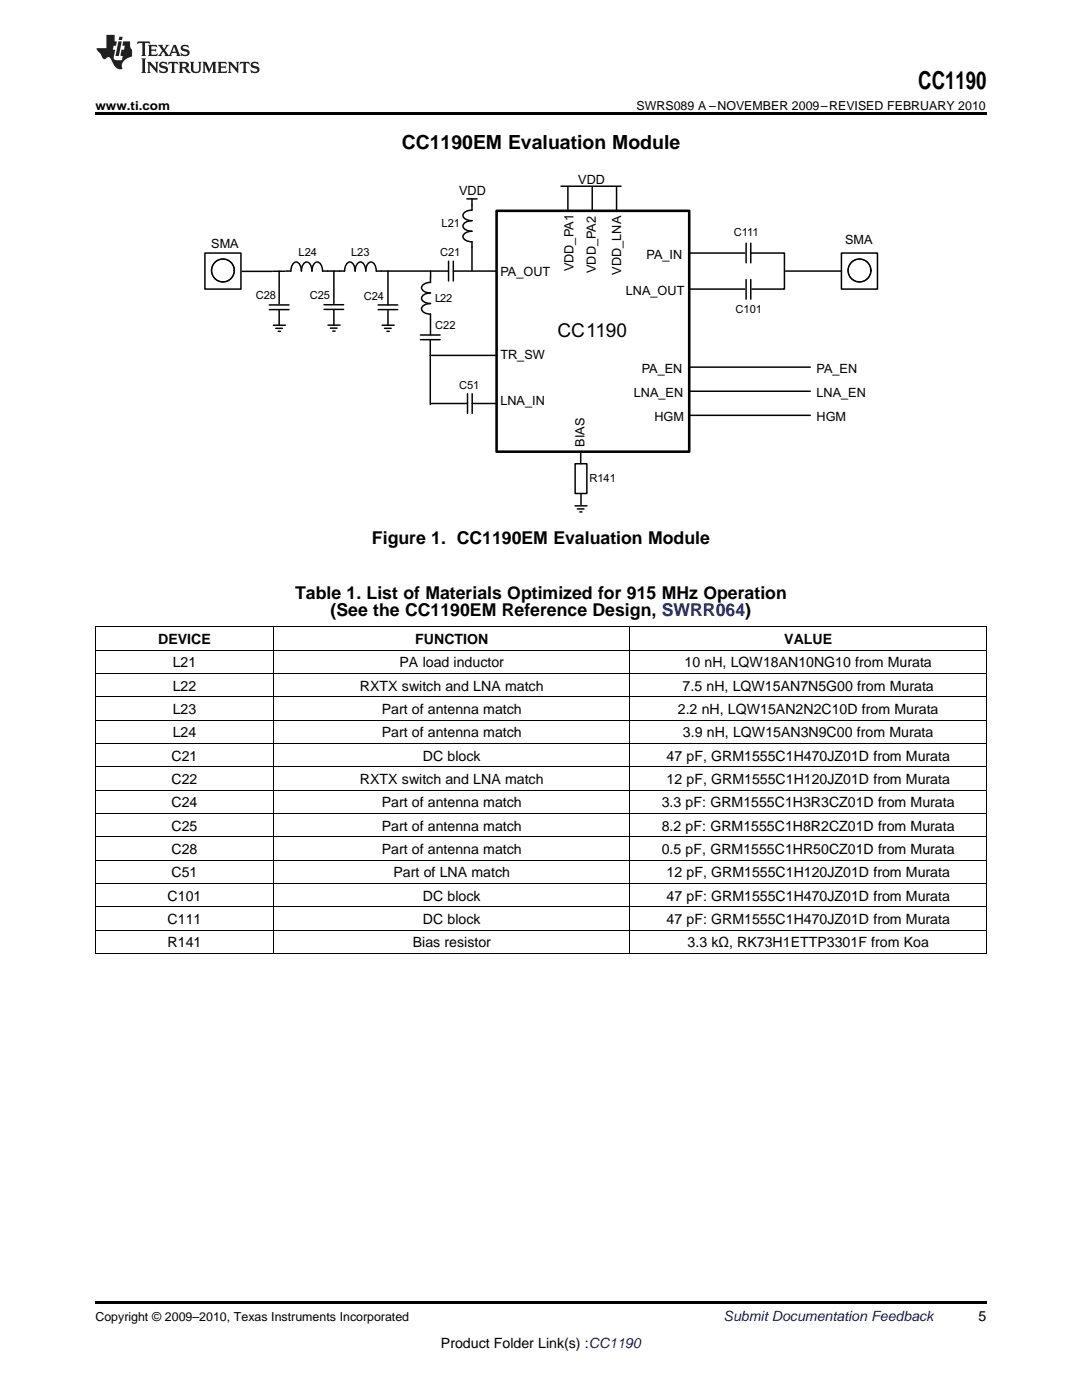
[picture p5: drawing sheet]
<svg xmlns="http://www.w3.org/2000/svg" width="216mm" height="279mm" viewBox="0 0 216 279" stroke-linecap="round" stroke-linejoin="round" font-family="sans-serif">
<defs><g id="words">
<text font-size="4.9" x="183.2" y="17.8">CC1190</text>
<text font-size="3.9" x="80.2" y="29.7">CC1190EM Evaluation Module</text>
<text font-size="3.8" fill="#010202" x="111.3" y="67.2">CC1190</text>
<g font-size="3.5">
<text x="74.2" y="108.5">Figure 1. CC1190EM Evaluation Module</text>
<text x="58.9" y="119.5">Table 1. List of Materials Optimized for 915 MHz Operation</text>
<text x="66" y="123">(See the CC1190EM Reference Design, SWRR064)</text>
</g>
<g font-size="2.8">
<text x="31.6" y="128.5">DEVICE</text>
<text x="82.9" y="128.5">FUNCTION</text>
<text x="156.5" y="128.5">VALUE</text>
<text x="34.5" y="133.2">L21</text>
<text x="34.5" y="137.8">L22</text>
<text x="71.8" y="137.8">RXTX switch and LNA match</text>
<text x="79.7" y="133.2">PA load inductor</text>
<text x="136.2" y="137.8">7.5 nH, LQW15AN7N5G00 from Murata</text>
<text x="136.6" y="133.2">10 nH, LQW18AN10NG10 from Murata</text>
<text x="34.5" y="142.5">L23</text>
<text x="76.2" y="142.5">Part of antenna match</text>
<text x="135.3" y="142.5">2.2 nH, LQW15AN2N2C10D from Murata</text>
<text x="34.5" y="147.1">L24</text>
<text x="76.2" y="147.1">Part of antenna match</text>
<text x="136.3" y="147.1">3.9 nH, LQW15AN3N9C00 from Murata</text>
<text x="34.2" y="151.8">C21</text>
<text x="84.4" y="151.8">DC block</text>
<text x="133" y="151.8">47 pF, GRM1555C1H470JZ01D from Murata</text>
<text x="34.2" y="156.5">C22</text>
<text x="34.2" y="161.1">C24</text>
<text x="71.8" y="156.5">RXTX switch and LNA match</text>
<text x="76.2" y="161.1">Part of antenna match</text>
<text x="132" y="161.1">3.3 pF: GRM1555C1H3R3CZ01D from Murata</text>
<text x="133" y="156.5">12 pF, GRM1555C1H120JZ01D from Murata</text>
<text x="34.2" y="165.8">C25</text>
<text x="76.2" y="165.8">Part of antenna match</text>
<text x="132" y="165.8">8.2 pF: GRM1555C1H8R2CZ01D from Murata</text>
<text x="34.2" y="170.4">C28</text>
<text x="76.2" y="170.4">Part of antenna match</text>
<text x="132" y="170.4">0.5 pF, GRM1555C1HR50CZ01D from Murata</text>
<text x="33.4" y="179.7">C101</text>
<text x="34.2" y="175.1">C51</text>
<text x="78.5" y="175.1">Part of LNA match</text>
<text x="84.4" y="179.7">DC block</text>
<text x="133" y="175.1">12 pF, GRM1555C1H120JZ01D from Murata</text>
<text x="133" y="179.7">47 pF: GRM1555C1H470JZ01D from Murata</text>
<text x="33.4" y="184.4">C111</text>
<text x="84.4" y="184.4">DC block</text>
<text x="133" y="184.4">47 pF: GRM1555C1H470JZ01D from Murata</text>
<text x="33.4" y="189.1">R141</text>
<text x="82.4" y="189.1">Bias resistor</text>
<text x="137.2" y="189.1">3.3 kΩ, RK73H1ETTP3301F from Koa</text>
<text x="195.3" y="263.6">5</text>
<text x="88" y="269">Product Folder Link(s) :CC1190</text>
</g>
<text font-size="2.8" fill="#0000c8" x="144.4" y="263.6">Submit Documentation Feedback</text>
<g font-size="2.5">
<text x="19" y="21.9">www.ti.com</text>
<text x="127" y="21.9">SWRS089 A –NOVEMBER 2009–REVISED FEBRUARY 2010</text>
<text x="19" y="263.6">Copyright © 2009–2010, Texas Instruments Incorporated</text>
</g>
<g font-size="2.5" fill="#010202">
<text x="91.6" y="38.9">VDD</text>
<text x="115.4" y="36.7">VDD</text>
<text x="42.2" y="49.4">SMA</text>
<text x="129" y="51.6">PA_IN</text>
<text x="168.6" y="48.8">SMA</text>
<text x="99.8" y="55.1">PA_OUT</text>
<text x="114.4" y="54.2" transform="rotate(-90 114.4 54.2)">VDD_PA1</text>
<text x="118.9" y="54.5" transform="rotate(-90 118.9 54.5)">VDD_PA2</text>
<text x="123.9" y="54.8" transform="rotate(-90 123.9 54.8)">VDD_LNA</text>
<text x="124.9" y="58.9">LNA_OUT</text>
<text x="99.8" y="71.7">TR_SW</text>
<text x="128.1" y="74.5">PA_EN</text>
<text x="162.9" y="74.5">PA_EN</text>
<text x="99.8" y="80.9">LNA_IN</text>
<text x="126.5" y="79.3">LNA_EN</text>
<text x="162.9" y="79.3">LNA_EN</text>
<text x="116.6" y="89.1" transform="rotate(-90 116.6 89.1)">BIAS</text>
<text x="130.6" y="84.1">HGM</text>
<text x="162.9" y="84.1">HGM</text>
</g>
<g font-size="2.2" fill="#010202">
<text x="88.1" y="45.3">L21</text>
<text x="146.4" y="47.2">C111</text>
<text x="59.6" y="51">L24</text>
<text x="70" y="51">L23</text>
<text x="87.8" y="51">C21</text>
<text x="51" y="59.6">C28</text>
<text x="61.8" y="59.6">C25</text>
<text x="72.6" y="59.9">C24</text>
<text x="86.8" y="60.2">L22</text>
<text x="86.8" y="65.6">C22</text>
<text x="146.8" y="62.4">C101</text>
<text x="91.6" y="77.7">C51</text>
<text x="117.6" y="96.1">R141</text>
</g>
</g></defs>
<g fill="#231f20">
<path d="M27.5 8.3l-.1 .5 .4-.2h.6v.1v2.1l-.2 .4h1l-.3-.4v-2.1l.1-.1h.5l.5 .2-.2-.5zM29.5 9l.2 .3v1.5l-.2 .4h1.8l.2-.6a1.04 1.04 0 0 1-1.3 .2v-.7h.6l.3 .2v-.6l-.3 .2h-.6v-.6l.8-.1 .4 .3-.2-.5zM31.5 9l.9 1.1-.9 1.1h.8l-.2-.2 .5-.7 .4 .7-.2 .2h1.5l-.1-.2 .1-.4h.9l.1 .4-.2 .2h1l-.3-.3-.7-1.9h-.5l-.9 2-.8-1 .9-1h-.8l.1 .3-.3 .5-.4-.6 .2-.2zM34.7 9.3l.4 1h-.7zM36.3 9.1a.63 .63 0 0 0-.2 .7 .63 .63 0 0 0 .6 .4l.6 .2 .1 .2a.75 .75 0 0 1-.7 .4 .75 .75 0 0 1-.6-.5l.1 .7 .1-.1a1.11 1.11 0 0 0 1.5-.6 1.13 1.13 0 0 0-1.2-.8l-.1-.4a1.04 1.04 0 0 1 1.2 .2l-.2-.5-.1 .1-.5-.2zM28.2 11.7l.2 .3v2.2l-.2 .4h1l-.3-.4v-2.2l.3-.3zM29.3 12.3l.3 .4v1.5l-.3 .4h.8l-.2-.4v-1.3l1.5 1.7v-1.9l.2-.4h-.7l.2 .4v.9l-1.1-1.3zM32 12.5a.62 .62 0 0 0-.2 .7 .62 .62 0 0 0 .6 .4l.6 .1 .1 .3a.76 .76 0 0 1-.7 .3 .76 .76 0 0 1-.6-.4l.1 .7 .1-.1a1.11 1.11 0 0 0 1.5-.6 1.13 1.13 0 0 0-1.2-.8l-.1-.4a1.04 1.04 0 0 1 1.2 .2l-.2-.6-.1 .1-.5-.1zM33.7 12.3l-.2 .7a.61 .61 0 0 1 .8-.4v1.6l-.2 .4h.9l-.2-.4v-1.6a.63 .63 0 0 1 .8 .4l-.2-.7zM35.6 12.3l.3 .4v1.5l-.3 .4h1l-.2-.2v-.8l.5 .2a.76 .76 0 0 0 1.2 .7l-1-1a.58 .58 0 0 0 .6-.5 .58 .58 0 0 0-.5-.6zM36.4 12.7l.1-.1a.45 .45 0 0 1 .5 .1 .45 .45 0 0 1 .1 .5l-.7 .2zM37.9 12.3l.2 .2a2.17 2.17 0 0 0 .3 1.9 .99 .99 0 0 0 1.6-.6v-1.1l.2-.4h-.7l.2 .2a1.92 1.92 0 0 1-.2 1.8 .6 .6 0 0 1-.9-.5v-1.1l.2-.4zM40.4 12.3l.2 .4v1.5l-.2 .4h.7l-.2-.4v-1.4l.8 1.8 .8-1.8v1.4l-.2 .4h.9l-.2-.4v-1.5l.2-.4h-.8l-.6 1.5-.6-1.5zM43.4 12.3l.2 .4v1.5l-.2 .4h1.8l.2-.6a1.04 1.04 0 0 1-1.3 .2v-.7h.5l.4 .2v-.6l-.4 .2h-.5v-.7h.8l.3 .3-.1-.6zM45.5 12.3l.2 .4v1.5l-.2 .4h.7l-.2-.4v-1.3l1.5 1.7v-1.9l.2-.4h-.7l.2 .4v.9l-1.1-1.3zM47.9 12.3l-.1 .7a.61 .61 0 0 1 .8-.4v1.6l-.3 .4h1l-.3-.4 .1-1.6a.63 .63 0 0 1 .7 .4l-.1-.7zM50.2 12.5a.62 .62 0 0 0-.2 .7 .62 .62 0 0 0 .6 .4l.6 .1 .2 .3a.76 .76 0 0 1-.8 .3 .76 .76 0 0 1-.6-.4l.1 .7 .2-.1a1.11 1.11 0 0 0 1.5-.6 1.13 1.13 0 0 0-1.3-.8l-.1-.4a1.04 1.04 0 0 1 1.2 .2l-.1-.6-.2 .1-.5-.1z"/>
<path d="M21.2 7v2.6h-1.9l.1 .4 .7 .9a.91 .91 0 0 0 1 .9 .56 .56 0 0 1 .5-.4 .56 .56 0 0 1 .5 .3l.4 .8a1.53 1.53 0 0 0 1.9 1.2 1.54 1.54 0 0 1 1-2.1l.9-.3v-1.4a1.52 1.52 0 0 1-.3-1.6h-1.4l-.2 .8h.5l-.2 .8h-.4l-.2 1v.2l.4 .1-.2 .8a1.93 1.93 0 0 1-1.6-.2l.3-1.9h-.5l.2-.8h.4l.2-.8h-.4v-1.3zM23.6 8.3l-.6 2.9h.7l.6-2.9zM23.8 7.3l-.1 .7h.6l.2-.7z"/>
</g>
<path d="M137.2 78.1h24.5M137.6 73.3h24.1M137.4 82.9h24.3" fill="none" stroke="#010202" stroke-width=".3"/>
<path d="M99.1 42.1h38.4v48h-38.4z" fill-rule="evenodd" fill="#fff"/>
<path d="M99.1 42.1h38.4v48h-38.4z" fill="none" stroke="#010202" stroke-width=".51"/>
<path d="M111.9 37.2h12M113.3 37.2v4.6M118.2 37.2v4.7M123 37.2v4.8" fill="none" stroke="#010202" stroke-width=".3"/>
<path d="M114.8 92.5h2.3v6h-2.3z" fill-rule="evenodd" fill="#fff"/>
<g fill="none" stroke="#010202" stroke-width=".3">
<path d="M93.2 39.7h2M94.2 39.7v2.2a1.68 1.68 0 0 0-1.8 1.1 1.5 1.5 0 0 0 1.8 1 1.7 1.7 0 0 0-1.8 1.1 1.5 1.5 0 0 0 1.8 1.1 1.7 1.7 0 0 0-1.8 1 1.5 1.5 0 0 0 1.8 1.1v5.7M57 54.1h1a1.7 1.7 0 0 1 1.1-1.8 1.51 1.51 0 0 1 1 1.8 1.7 1.7 0 0 1 1.1-1.8 1.49 1.49 0 0 1 1 1.8 1.7 1.7 0 0 1 1.1-1.8 1.5 1.5 0 0 1 1.1 1.8h4.4a1.7 1.7 0 0 1 1-1.8 1.49 1.49 0 0 1 1.1 1.8 1.69 1.69 0 0 1 1-1.8 1.51 1.51 0 0 1 1.1 1.8 1.68 1.68 0 0 1 1-1.8 1.51 1.51 0 0 1 1.1 1.8h14.4M66.6 54.1v6.5M85.9 54.1v2.3a1.67 1.67 0 0 0-1.8 1 1.48 1.48 0 0 0 1.8 1.1 1.67 1.67 0 0 0-1.8 1 1.48 1.48 0 0 0 1.8 1.1 1.67 1.67 0 0 0-1.8 1 1.46 1.46 0 0 0 1.8 1.1v1M89.5 52.1v4M90.5 54.1h8.5M90.5 52.1v4M137.4 50.5h11.2M137.4 57.7h11.2M64.7 61.7h3.9M64.7 60.8h3.9"/>
<path d="M65.5 64.9h2.3M65.9 65.5h1.4M66.4 66.1h.5M66.6 61.9v3M83.9 67.8h3.9M83.9 66.9h3.9M85.8 70.9h13M85.9 67.8v12.9M94.2 80.5h4.9M114.8 92.5h2.3v6h-2.3zM115.9 90.1v2.4M115.9 98.6v2.1"/>
<path d="M114.7 101h2.4M115.2 101.6h1.3M115.7 102.2h.4"/>
</g>
<path d="M40.9 50.5h7.2v7.2h-7.2z" fill-rule="evenodd" fill="#fff"/>
<path d="M40.9 50.5h7.2v7.2h-7.2z" fill="none" stroke="#010202" stroke-width=".3"/>
<circle cx="44.5" cy="54" r="2.28" fill="#fff"/>
<circle cx="44.5" cy="54" r="2.28" fill="none" stroke="#010202" stroke-width=".2"/>
<circle cx="44.5" cy="54" r="2.28" fill="none" stroke="#010202" stroke-width=".3"/>
<path d="M167.9 50.5h7.2v7.2h-7.2z" fill-rule="evenodd" fill="#fff"/>
<path d="M167.9 50.5h7.2v7.2h-7.2z" fill="none" stroke="#010202" stroke-width=".3"/>
<circle cx="171.5" cy="54" r="2.28" fill="#fff"/>
<circle cx="171.5" cy="54" r="2.28" fill="none" stroke="#010202" stroke-width=".2"/>
<g fill="none" stroke="#010202" stroke-width=".3">
<path d="M48.3 54.2h6M54.5 54.1h2.4M55.7 54.1v6.5M77.4 54.1v6.7M148.9 48.5v3.9M148.9 55.8v3.9M149.8 50.5h6.7v7.2h-6.5M149.8 48.5v3.9M149.8 55.8v3.9M156.8 54.1h11.1M53.7 61.8h4M53.7 60.9h4"/>
<path d="M54.6 64.9h2.3M55 65.5h1.3M55.5 66.1h.4M55.7 61.9v3M75.5 61.8h3.9M75.5 60.9h3.9M76.2 64.9h2.4M76.7 65.5h1.4M77.2 66.1h.5M77.4 61.9v3M85.9 63.7v3.1M93.3 78.6v3.9"/>
<path d="M94.2 78.6v3.9M86.1 80.5h7.2"/>
<circle cx="171.5" cy="54" r="2.28"/>
</g>
<path d="M19 22.5h177.8v.5h-177.8zM19 190.3h.2zM125.6 190.3h.1zM196.7 190.3h.1zM19 259.7h177.8v.5h-177.8z" fill="#000"/>
<g fill="none" stroke="#000" stroke-width=".2">
<path d="M19 139h177.8M19 134.4h177.8M19 129.7h177.8M19 125.1h177.8M19.1 125.1v65.2M54.6 125.1v65.2M125.7 125.1v65.2M196.8 125.1v65.2M19 157.7h177.8M19 153h177.8M19 148.4h177.8M19 143.7h177.8"/>
<path d="M19 176.3h177.8M19 171.6h177.8M19 167h177.8M19 162.3h177.8M19 190.3h177.8M19 185.6h177.8M19 181h177.8"/>
</g>
<use href="#words"/>
</svg>
